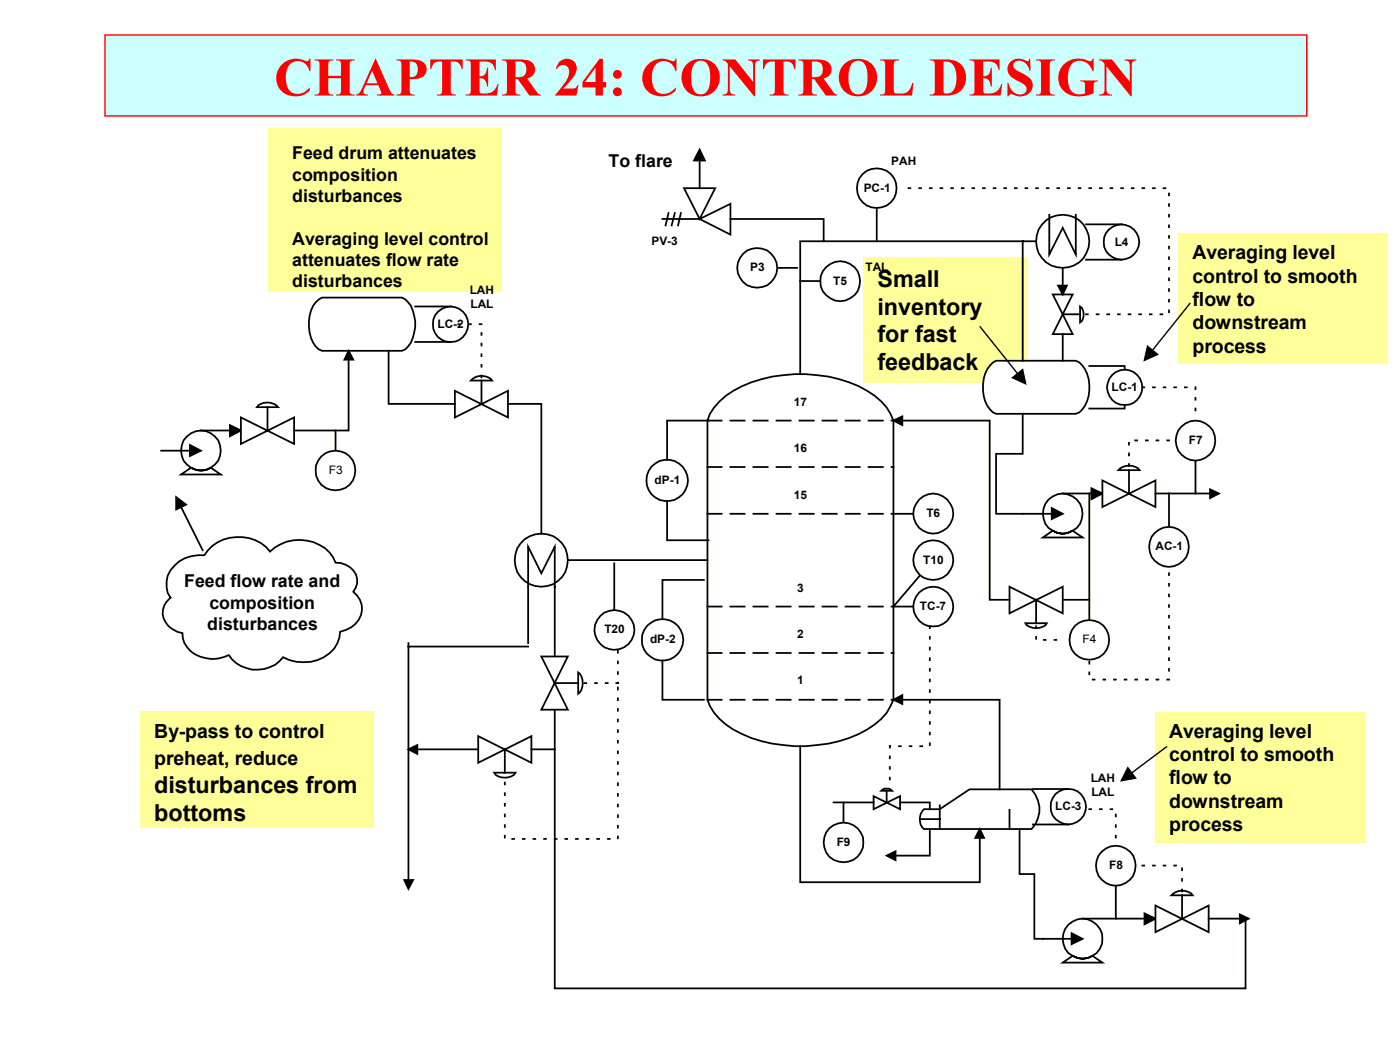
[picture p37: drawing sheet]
<svg xmlns="http://www.w3.org/2000/svg" width="254mm" height="190mm" viewBox="0 0 254 190" stroke-linecap="round" stroke-linejoin="round" font-family="sans-serif">
<defs><g id="words">
<text font-size="9.9" fill="#f00" x="49.7" y="17.3">CHAPTER 24: CONTROL DESIGN</text>
<g font-size="4.2">
<text x="159.2" y="52">Small</text>
<text x="159.2" y="57.1">inventory</text>
<text x="159.2" y="62.1">for fast</text>
<text x="159.2" y="67.2">feedback</text>
<text x="28" y="143.8">disturbances from</text>
<text x="28" y="148.9">bottoms</text>
</g>
<g font-size="3.5">
<text x="216.3" y="47">Averaging level</text>
<text x="216.3" y="51.3">control to smooth</text>
<text x="216.3" y="55.5">flow to</text>
<text x="216.3" y="59.7">downstream</text>
<text x="216.3" y="64">process</text>
<text x="28" y="133.8">By-pass to control</text>
<text x="212.1" y="133.8">Averaging level</text>
<text x="28" y="138.8">preheat, reduce</text>
<text x="212.1" y="138">control to smooth</text>
<text x="212.1" y="142.3">flow to</text>
<text x="212.1" y="146.5">downstream</text>
<text x="212.1" y="150.7">process</text>
</g>
<g font-size="3.2">
<text x="53" y="28.9">Feed drum attenuates</text>
<text x="53" y="32.8">composition</text>
<text x="110.4" y="30.3">To flare</text>
<text x="53" y="36.6">disturbances</text>
<text x="53" y="44.4">Averaging level control</text>
<text x="53" y="48.2">attenuates flow rate</text>
<text x="53" y="52.1">disturbances</text>
<text x="33.4" y="106.6">Feed flow rate and</text>
<text x="38" y="110.4">composition</text>
<text x="37.6" y="114.3">disturbances</text>
</g>
<g font-size="2.1">
<text x="161.7" y="30">PAH</text>
<text x="156.7" y="34.8">PC-1</text>
<text x="118.2" y="44.4">PV-3</text>
<text x="202.2" y="44.6">L4</text>
<text x="85.2" y="53.4">LAH</text>
<text x="136.1" y="49.3">P3</text>
<text x="151.2" y="51.6">T5</text>
<text x="157" y="49.3">TAL</text>
<text x="79.4" y="59.5">LC-2</text>
<text x="85.4" y="55.9">LAL</text>
<text x="201.7" y="70.9">LC-1</text>
<text x="144" y="73.6">17</text>
<text x="144" y="82">16</text>
<text x="215.7" y="80.5">F7</text>
<text x="59.6" y="86">F3</text>
<text x="118.8" y="87.8">dP-1</text>
<text x="144" y="90.4">15</text>
<text x="168.1" y="93.9">T6</text>
<text x="209.6" y="99.8">AC-1</text>
<text x="144.6" y="107.4">3</text>
<text x="167.5" y="102.3">T10</text>
<text x="166.9" y="110.7">TC-7</text>
<text x="109.6" y="114.9">T20</text>
<text x="117.9" y="116.7">dP-2</text>
<text x="144.6" y="115.8">2</text>
<text x="196.4" y="116.7">F4</text>
<text x="144.6" y="124.2">1</text>
<text x="197.9" y="141.9">LAH</text>
<text x="191.5" y="147">LC-3</text>
<text x="198" y="144.5">LAL</text>
<text x="151.8" y="153.5">F9</text>
<text x="201.2" y="157.7">F8</text>
</g>
</g></defs>
<g fill="#ffff9a">
<path d="M156.6 46.6h29.7v22.8h-29.7z"/>
<path d="M48.7 23.3h42.3v29.6h-42.3z"/>
</g>
<path d="M19 6.3h218.1v14.7h-218.1z" fill-rule="evenodd" fill="#cff" stroke="#f00" stroke-width=".25"/>
<path d="M130.5 72.8a19.1 19.1 0 0 1 11.6-4.7 24 24 0 0 1 16.6 3.7 9.1 9.1 0 0 1 3.4 4.5v50.7a11 11 0 0 1-6.3 6.2 26 26 0 0 1-22.8-.8 10.3 10.3 0 0 1-4.6-5.4v-50.7l.4-1.2 .8-1.2z" fill-rule="evenodd" fill="#fff" stroke="#000" stroke-width=".32"/>
<g fill="none" stroke="#000" stroke-width=".32">
<path d="M128.4 76.3h2.5M132.5 76.3h2.6M136.7 76.3h2.6M140.9 76.3h2.5M145.1 76.3h2.5M149.2 76.3h2.6M153.4 76.3h2.6M157.6 76.3h2.6M161.8 76.3h.3M128.4 93.2h2.5M128.4 84.7h2.5M132.5 93.2h2.6"/>
<path d="M132.5 84.7h2.6M136.7 93.2h2.6M136.7 84.7h2.6M140.9 93.2h2.5M140.9 84.7h2.5M145.1 93.2h2.5M145.1 84.7h2.5M149.2 93.2h2.6M149.2 84.7h2.6M153.4 93.2h2.6M153.4 84.7h2.6M157.6 93.2h2.6"/>
<path d="M157.6 84.7h2.6M161.8 93.2h.3M161.8 84.7h.3M128.4 118.5h2.5M128.4 110h2.5M132.5 118.5h2.6M132.5 110h2.6M136.7 118.5h2.6M136.7 110h2.6M140.9 118.5h2.5M140.9 110h2.5M145.1 118.5h2.5"/>
<path d="M145.1 110h2.5M149.2 118.5h2.6M149.2 110h2.6M153.4 118.5h2.6M153.4 110h2.6M157.6 118.5h2.6M157.6 110h2.6M161.8 118.5h.3M161.8 110h.3M128.4 127h2.5M132.5 127h2.6M136.7 127h2.6"/>
<path d="M140.9 127h2.5M145.1 127h2.5M149.2 127h2.6M153.4 127h2.6M157.6 127h2.6M161.8 127h.3"/>
</g>
<g fill="#fff" stroke="#000" stroke-width=".32">
<path d="M57.3 54.8l1.1-.8h14.5a4.1 4.1 0 0 1 2.2 3.3 7.1 7.1 0 0 1-1.1 5.6l-.5 .5-.6 .2h-14.5a3.8 3.8 0 0 1-2.2-3.2 6.8 6.8 0 0 1 1.1-5.6z" fill-rule="evenodd"/>
<path d="M32.9 81.7a3.6 3.6 0 0 1 7.2 0 3.6 3.6 0 0 1-7.2 0zM32.9 86.1h7.1l-1.8-1.2a3.3 3.3 0 0 1-3.6 0z" fill-rule="evenodd"/>
</g>
<path d="M36.4 78.1h5.5M29.3 81.8h5.4" fill="none" stroke="#000" stroke-width=".32"/>
<g fill="#000" stroke="#000" stroke-width=".32">
<path d="M41.7 77.1l2 1-2 1z" fill-rule="evenodd"/>
<path d="M34.5 80.7l1.9 1.1-1.9 .9z" fill-rule="evenodd"/>
</g>
<g fill="#fff" stroke="#000" stroke-width=".32">
<path d="M43.7 75.7l9.7 4.8v-4.8l-9.7 4.8z" fill-rule="evenodd"/>
<path d="M46.9 73.5a2.78 2.78 0 0 1 3.6 .4h-3.9z" fill-rule="evenodd"/>
</g>
<path d="M48.5 73.9v4.2M63.2 65.1v13h-9.8" fill="none" stroke="#000" stroke-width=".32"/>
<path d="M63.2 63.6l.9 1.7h-1.6z" fill-rule="evenodd" fill="#000" stroke="#000" stroke-width=".32"/>
<circle cx="192.8" cy="43.8" r="4.8" fill="#fff" stroke="#000" stroke-width=".32"/>
<path d="M190.4 39v7.2l2.4-4.9 2.4 4.9v-7.2" fill="none" stroke="#000" stroke-width=".32"/>
<g fill="#fff" stroke="#000" stroke-width=".32">
<path d="M179.6 66.3l.5-.5 .6-.4h14.5a4.1 4.1 0 0 1 2.3 3.3 6.4 6.4 0 0 1-1.7 6.1l-.6 .3h-14.5a4 4 0 0 1-2.2-3.2 6.7 6.7 0 0 1 1.1-5.6z" fill-rule="evenodd"/>
<path d="M189.2 93.2a3.6 3.6 0 0 1 7.2 0 3.6 3.6 0 0 1-7.2 0zM189.2 97.5h7.2l-1.8-1.2a3.2 3.2 0 0 1-3.6 0z" fill-rule="evenodd"/>
</g>
<path d="M185.5 75.1v7.2h-4.8v10.9h10.4M192.8 89.5h5.5" fill="none" stroke="#000" stroke-width=".32"/>
<g fill="#000" stroke="#000" stroke-width=".32">
<path d="M190.8 92.2l2 1-2 1z" fill-rule="evenodd"/>
<path d="M198 88.6l2 .9-2 1.1z" fill-rule="evenodd"/>
</g>
<g fill="#fff" stroke="#000" stroke-width=".32">
<path d="M200 87.2l9.6 4.8v-4.8l-9.6 4.8z" fill-rule="evenodd"/>
<path d="M202.9 85.3a2.66 2.66 0 0 1 3.9 0z" fill-rule="evenodd"/>
</g>
<path d="M197.6 89.5v19.3h-12.1M204.8 85.3v4.2M209.6 89.5h10.1" fill="none" stroke="#000" stroke-width=".32"/>
<path d="M219.5 88.8l1.6 .7-1.6 .9z" fill-rule="evenodd" fill="#000" stroke="#000" stroke-width=".32"/>
<g fill="#fff" stroke="#000" stroke-width=".32">
<path d="M183.2 106.4v4.9l9.6-4.9v4.9z" fill-rule="evenodd"/>
<path d="M186.1 113.1h3.8a2.61 2.61 0 0 1-3.6 .4z" fill-rule="evenodd"/>
</g>
<path d="M163.5 76.3h16.1v32.5h3.6M188 108.8v4.3" fill="none" stroke="#000" stroke-width=".32"/>
<path d="M162.1 76.3l1.6-.8v1.6z" fill-rule="evenodd" fill="#000" stroke="#000" stroke-width=".32"/>
<path d="M167.6 146.8h2.9l5.4-3.6h11.3a5.2 5.2 0 0 1 0 7.2h-19.6a2.56 2.56 0 0 1 0-3.6z" fill-rule="evenodd" fill="#fff" stroke="#000" stroke-width=".32"/>
<path d="M145.2 135.4v24.7h32.6v-8.3M166.9 148.6h3.6M170.5 146.1v4.3M183.2 146.9v3.5" fill="none" stroke="#000" stroke-width=".32"/>
<path d="M177.8 150.4l.7 1.6h-1.6z" fill-rule="evenodd" fill="#000" stroke="#000" stroke-width=".32"/>
<path d="M192.8 170.3a3.6 3.6 0 0 1 7.2 0 3.6 3.6 0 0 1-7.2 0zM192.8 174.6h7.2l-1.8-1.2a3.3 3.3 0 0 1-3.6 0z" fill-rule="evenodd" fill="#fff" stroke="#000" stroke-width=".32"/>
<path d="M163.5 127h17.9v16.2M185 150.4v8.2h2.7v11.7h7M196.4 166.7h11.5" fill="none" stroke="#000" stroke-width=".32"/>
<g fill="#000" stroke="#000" stroke-width=".32">
<path d="M162.1 127l1.6-.9v1.6z" fill-rule="evenodd"/>
<path d="M194.4 169.3l2 1-2 1z" fill-rule="evenodd"/>
<path d="M207.6 165.7l2 1-2 1z" fill-rule="evenodd"/>
</g>
<g fill="#fff" stroke="#000" stroke-width=".32">
<path d="M209.6 164.3l9.7 4.8v-4.8l-9.7 4.8z" fill-rule="evenodd"/>
<path d="M212.9 162.1a2.66 2.66 0 0 1 3.5 .3h-3.9z" fill-rule="evenodd"/>
</g>
<path d="M214.5 162.4v4.3M219.3 166.7h5.8" fill="none" stroke="#000" stroke-width=".32"/>
<path d="M224.9 165.9l1.6 .8-1.6 .8z" fill-rule="evenodd" fill="#000" stroke="#000" stroke-width=".32"/>
<circle cx="204" cy="70.3" r="3.2" fill="#fff" stroke="#000" stroke-width=".32"/>
<path d="M197.6 66.4h6.4v.7M204 73.5v.6h-6.4M207.3 70.3h.3M209.2 70.3h.3M211.1 70.3h.3M213 70.3h.4M215 70.3h.3M216.9 70.3v.3M216.9 72.2v.3M216.9 74.1v.3" fill="none" stroke="#000" stroke-width=".32"/>
<circle cx="193.8" cy="146.3" r="3.2" fill="#fff" stroke="#000" stroke-width=".32"/>
<path d="M187.4 143.2h6.4M187.4 149.6h6.4" fill="none" stroke="#000" stroke-width=".32"/>
<g fill="#fff" stroke="#000" stroke-width=".32">
<path d="M158.5 144.4l4.8 2.4v-2.4l-4.8 2.4z" fill-rule="evenodd"/>
<path d="M159.9 143.5l.6-.4h.8l.5 .4z" fill-rule="evenodd"/>
</g>
<path d="M160.9 143.5v2.1M163.3 145.6h5.4v1.2" fill="none" stroke="#000" stroke-width=".32"/>
<g fill="#fff" stroke="#000" stroke-width=".32">
<path d="M82.5 70.9l9.7 4.8v-4.8l-9.7 4.8z" fill-rule="evenodd"/>
<path d="M85.4 69a2.61 2.61 0 0 1 3.9 0z" fill-rule="evenodd"/>
</g>
<path d="M70.5 63.6v9.7h12M87.4 69v4.3" fill="none" stroke="#000" stroke-width=".32"/>
<circle cx="81.7" cy="58.9" r="3.2" fill="#fff" stroke="#000" stroke-width=".32"/>
<path d="M75.3 55.6h6.5M83.2 58.8h.3M85.1 58.8h.3M87 58.8h.4M75.3 62h6.5M87.4 60.4v.3M87.4 62.4v.3M87.4 64.3v.3M87.4 66.2v.3M87.4 68.1v.4M168.7 150.4v4.8h-6.4" fill="none" stroke="#000" stroke-width=".32"/>
<path d="M160.9 155.2l1.6-.7v1.6z" fill-rule="evenodd" fill="#000" stroke="#000" stroke-width=".32"/>
<circle cx="121" cy="87.2" r="3.8" fill="#fff" stroke="#000" stroke-width=".32"/>
<path d="M128.5 76.3h-7.5v7.1M121 91v7h7.5" fill="none" stroke="#000" stroke-width=".32"/>
<circle cx="120.2" cy="116.1" r="3.8" fill="#fff" stroke="#000" stroke-width=".32"/>
<path d="M145.2 51h7.2M120.2 119.9v7.1h7.5M127.7 105.2h-7.5v7.1" fill="none" stroke="#000" stroke-width=".32"/>
<circle cx="152.4" cy="51" r="3.6" fill="#fff" stroke="#000" stroke-width=".32"/>
<path d="M162.1 93.2h7.2" fill="none" stroke="#000" stroke-width=".32"/>
<circle cx="169.3" cy="93.2" r="3.6" fill="#fff" stroke="#000" stroke-width=".32"/>
<path d="M162.1 110h7.2" fill="none" stroke="#000" stroke-width=".32"/>
<circle cx="169.3" cy="110.1" r="3.6" fill="#fff" stroke="#000" stroke-width=".32"/>
<path d="M212.1 89.5v9.7" fill="none" stroke="#000" stroke-width=".32"/>
<circle cx="212.1" cy="99.2" r="3.6" fill="#fff" stroke="#000" stroke-width=".32"/>
<g fill="none" stroke="#000" stroke-width=".32">
<path d="M159.1 34.1v9.7M212.1 104v.3M212.1 105.9v.4M212.1 107.9v.3M212.1 109.8v.3M212.1 111.7v.3M212.1 113.6v.4M212.1 115.6v.3M212.1 117.5v.3M212.1 119.4v.4M197.6 120.1v.3M197.6 122v.3"/>
<path d="M198.3 123.3h.3M200.2 123.3h.3M202.1 123.3h.3M204 123.3h.4M206 123.3h.3M207.9 123.3h.3M209.8 123.3h.4M211.8 123.3h.3M212.1 121.4v.3M151.2 145.6h7.3"/>
</g>
<circle cx="159.1" cy="34.1" r="3.6" fill="#fff" stroke="#000" stroke-width=".32"/>
<path d="M137.4 48.6h7.2" fill="none" stroke="#000" stroke-width=".32"/>
<circle cx="137.4" cy="48.6" r="3.6" fill="#fff" stroke="#000" stroke-width=".32"/>
<path d="M60.9 78.1v7.3" fill="none" stroke="#000" stroke-width=".32"/>
<circle cx="60.9" cy="85.4" r="3.6" fill="#fff" stroke="#000" stroke-width=".32"/>
<path d="M197.6 108.8v7.3" fill="none" stroke="#000" stroke-width=".32"/>
<circle cx="197.6" cy="116.1" r="3.6" fill="#fff" stroke="#000" stroke-width=".32"/>
<path d="M216.9 79.9v9.6M188 113.6v.4M188 115.6v.3M189.4 116.1h.3M191.3 116.1h.3" fill="none" stroke="#000" stroke-width=".32"/>
<circle cx="216.9" cy="79.9" r="3.6" fill="#fff" stroke="#000" stroke-width=".32"/>
<path d="M206 79.9h.3M207.9 79.9h.3M209.8 79.9h.4M211.8 79.9h.3M204.8 80.3v.4M204.8 82.3v.3M204.8 84.2v.3M202.4 157v9.7" fill="none" stroke="#000" stroke-width=".32"/>
<circle cx="202.4" cy="157.1" r="3.6" fill="#fff" stroke="#000" stroke-width=".32"/>
<g fill="none" stroke="#000" stroke-width=".32">
<path d="M153 145.6v7.2M197.6 146.8h.4M199.6 146.8h.3M201.5 146.8h.3M202.4 147.8v.3M202.4 149.7v.3M202.4 151.6v.4M207.3 157h.3M209.2 157h.3M211.1 157h.3M213 157h.4M214.5 157.5v.4"/>
<path d="M214.5 159.5v.3M214.5 161.4v.3"/>
</g>
<circle cx="153.1" cy="152.9" r="3.6" fill="#fff" stroke="#000" stroke-width=".32"/>
<g fill="none" stroke="#000" stroke-width=".32">
<path d="M32.7 91.7l4.1 8.1M31.6 102.7a6.4 6.4 0 0 1 5.5-2 7.5 7.5 0 0 1 11.9-.6 7.7 7.7 0 0 1 10.8 .1l.6 .9 .5 1a3.6 3.6 0 0 1 3.9 3.8l-.3 .7-.4 .8a3.8 3.8 0 0 1-.4 6.4l-2 .8a6.1 6.1 0 0 1-6.6 5.5h-1.3l-1.3-.3-1.1-.6a6.1 6.1 0 0 1-9.9-.3 6.3 6.3 0 0 1-7.5-1.5l-.6-.8-.2-.8-.1-.9a3.9 3.9 0 0 1-3.5-4.3l.2-.8 1.1-1.4a4.6 4.6 0 0 1 .7-5.7zM168.7 113.6v.4M168.7 115.6v.3M168.7 117.5v.3M168.7 119.4v.4M169.3 101.6l-7.2 8.4M161.4 137.2v.4M161.4 139.2v.3M161.5 135.4l-.1 .2M163.1 135.4h.3M165 135.4h.4"/>
<path d="M167 135.4h.3M168.7 121.4v.3M168.7 123.3v.3M168.7 125.2v.3M168.7 127.1v.4M168.7 129.1v.3M168.7 131v.3M168.7 132.9v.3M168.7 134.9v.3M161.4 141.1v.3"/>
</g>
<path d="M32 90.2l1.8 1.3-1.8 .9z" fill-rule="evenodd" fill="#000" stroke="#000" stroke-width=".32"/>
<g fill="#fff" stroke="#000" stroke-width=".32">
<path d="M124.1 34.1h5.7l-2.9 5.6zM126.9 39.7l5.6-2.7v5.6z" fill-rule="evenodd"/>
<circle cx="169.3" cy="101.6" r="3.6"/>
</g>
<path d="M120.2 39.7h6.7M121.3 38.7l-.5 2.2M122.4 38.7l-.5 2.2M123.5 38.7l-.5 2.2M126.9 28.9v5.2" fill="none" stroke="#000" stroke-width=".32"/>
<path d="M126.9 27.1l1 2h-2z" fill-rule="evenodd" fill="#000" stroke="#000" stroke-width=".32"/>
<g fill="#fff" stroke="#000" stroke-width=".32">
<path d="M191 53.4h3.6l-3.6 7.2h3.6z" fill-rule="evenodd"/>
<path d="M196 55.6a1.93 1.93 0 0 1 0 2.9z" fill-rule="evenodd"/>
</g>
<g fill="none" stroke="#000" stroke-width=".32">
<path d="M132.5 39.7h16.9v4.1M164.8 34.1h.4M166.8 34.1h.3M168.7 34.1h.3M170.6 34.1h.4M172.6 34.1h.3M174.5 34.1h.3M176.4 34.1h.3M178.4 34.1h.3M180.3 34.1h.3M182.2 34.1h.3M184.1 34.1h.3"/>
<path d="M186.1 34.1h.3M188 34.1h.3M189.9 34.1h.3M191.8 34.1h.4M193.8 34.1h.3M195.7 34.1h.3M197.6 34.1h.4M199.6 34.1h.3M201.5 34.1h.3M203.4 34.1h.3M205.3 34.1h.4M207.3 34.1h.3"/>
<path d="M209.2 34.1h.3M211.1 34.1h.3M212.1 35.1v.3M212.1 37v.4M212.1 39v.3M185.5 43.8v21.6M188 43.8h-42.8v24.1M192.8 57h3.2M192.8 48.6v3.4M197 57h.4M199 57h.3M200.9 57h.3"/>
<path d="M202.8 57h.4M204.8 57h.3M206.7 57h.3M208.6 57h.3M210.5 57h.4M212.1 40.9v.3M212.1 42.8v.3M212.1 44.7v.4M212.1 46.7v.3M212.1 48.6v.3M212.1 50.5v.3M212.1 52.5v.3"/>
<path d="M212.1 54.4v.3M212.1 56.3v.3M192.8 60.6v4.8"/>
</g>
<path d="M192 51.8h1.6l-.8 1.6z" fill-rule="evenodd" fill="#000" stroke="#000" stroke-width=".32"/>
<circle cx="203.5" cy="43.9" r="3.2" fill="#fff" stroke="#000" stroke-width=".32"/>
<path d="M197 40.7h6.5M197 47.1h6.5" fill="none" stroke="#000" stroke-width=".32"/>
<circle cx="98.2" cy="101.7" r="4.8" fill="#fff" stroke="#000" stroke-width=".32"/>
<path d="M92.2 73.3h6v23.5M95.8 106.4v-7.2l2.4 4.8 2.4-4.8v20.5M103 101.6h25.4M100.6 128.8v50.5h125.4v-12.6" fill="none" stroke="#000" stroke-width=".32"/>
<g fill="#fff" stroke="#000" stroke-width=".32">
<path d="M98.2 119.1h4.8l-4.8 9.7h4.8z" fill-rule="evenodd"/>
<path d="M104.9 122a2.66 2.66 0 0 1 0 3.9z" fill-rule="evenodd"/>
</g>
<path d="M100.6 123.9h4.3" fill="none" stroke="#000" stroke-width=".32"/>
<g fill="#fff" stroke="#000" stroke-width=".32">
<path d="M86.8 133.6v4.8l9.6-4.8v4.8z" fill-rule="evenodd"/>
<path d="M89.7 140.2h3.8a2.49 2.49 0 0 1-3.8 0z" fill-rule="evenodd"/>
</g>
<path d="M74.1 117.3h21.7M74.1 116.7v43.2M95.8 106.4v10.3M111.4 102.2v12.1M75.5 136h11.3M91.6 136v4.2M96.4 136h4.2" fill="none" stroke="#000" stroke-width=".32"/>
<g fill="#000" stroke="#000" stroke-width=".32">
<path d="M74.1 136l1.6-.8v1.6z" fill-rule="evenodd"/>
<path d="M73.3 159.7h1.7l-.9 1.6z" fill-rule="evenodd"/>
</g>
<circle cx="111.5" cy="114.3" r="3.6" fill="#fff" stroke="#000" stroke-width=".32"/>
<g fill="none" stroke="#000" stroke-width=".32">
<path d="M112.1 118.1v.3M106 123.9h.4M108 123.9h.3M109.9 123.9h.3M112.1 123.9h-.3M112.1 120v.3M112.1 121.9v.4M112.1 124.8v.3M112.1 126.7v.3M112.1 128.6v.3M112.1 130.6v.3M112.1 132.5v.3"/>
<path d="M112.1 134.4v.3M112.1 136.3v.4M112.1 138.3v.3M91.6 142v.3M91.6 143.9v.4M91.6 145.8v.4M91.6 147.8v.3M91.6 149.7v.3M91.6 151.6v.4M92.9 152.2h.4M94.9 152.2h.3M96.8 152.2h.3"/>
<path d="M98.7 152.2h.3M100.6 152.2h.4M102.6 152.2h.3M104.5 152.2h.3M106.4 152.2h.4M108.4 152.2h.3M110.3 152.2h.3M112.1 140.2v.3M112.1 142.1v.4M112.1 144v.4M112.1 146v.3M112.1 147.9v.3"/>
<path d="M112.1 149.8v.4M112.1 151.8v.3"/>
</g>
<g fill="#ffff9a">
<path d="M25.4 129.1h42.3v21.2h-42.3z"/>
<path d="M209.5 129.1h38.1v23.7h-38.1z"/>
<path d="M213.8 42.3h38.1v23.8h-38.1z"/>
</g>
<path d="M177.8 59.3l6.8 8.4M215.9 55l-6.8 8.5M211.7 135.5l-6.3 4.7" fill="none" stroke="#000" stroke-width=".25"/>
<path d="M183.5 68.6l2.1-1.8 .7 3zM208.1 62.6l2.2 1.7-2.9 1.3zM204.6 139l1.7 2.3-3.1 .5z" fill="#000"/>
<use href="#words"/>
</svg>
